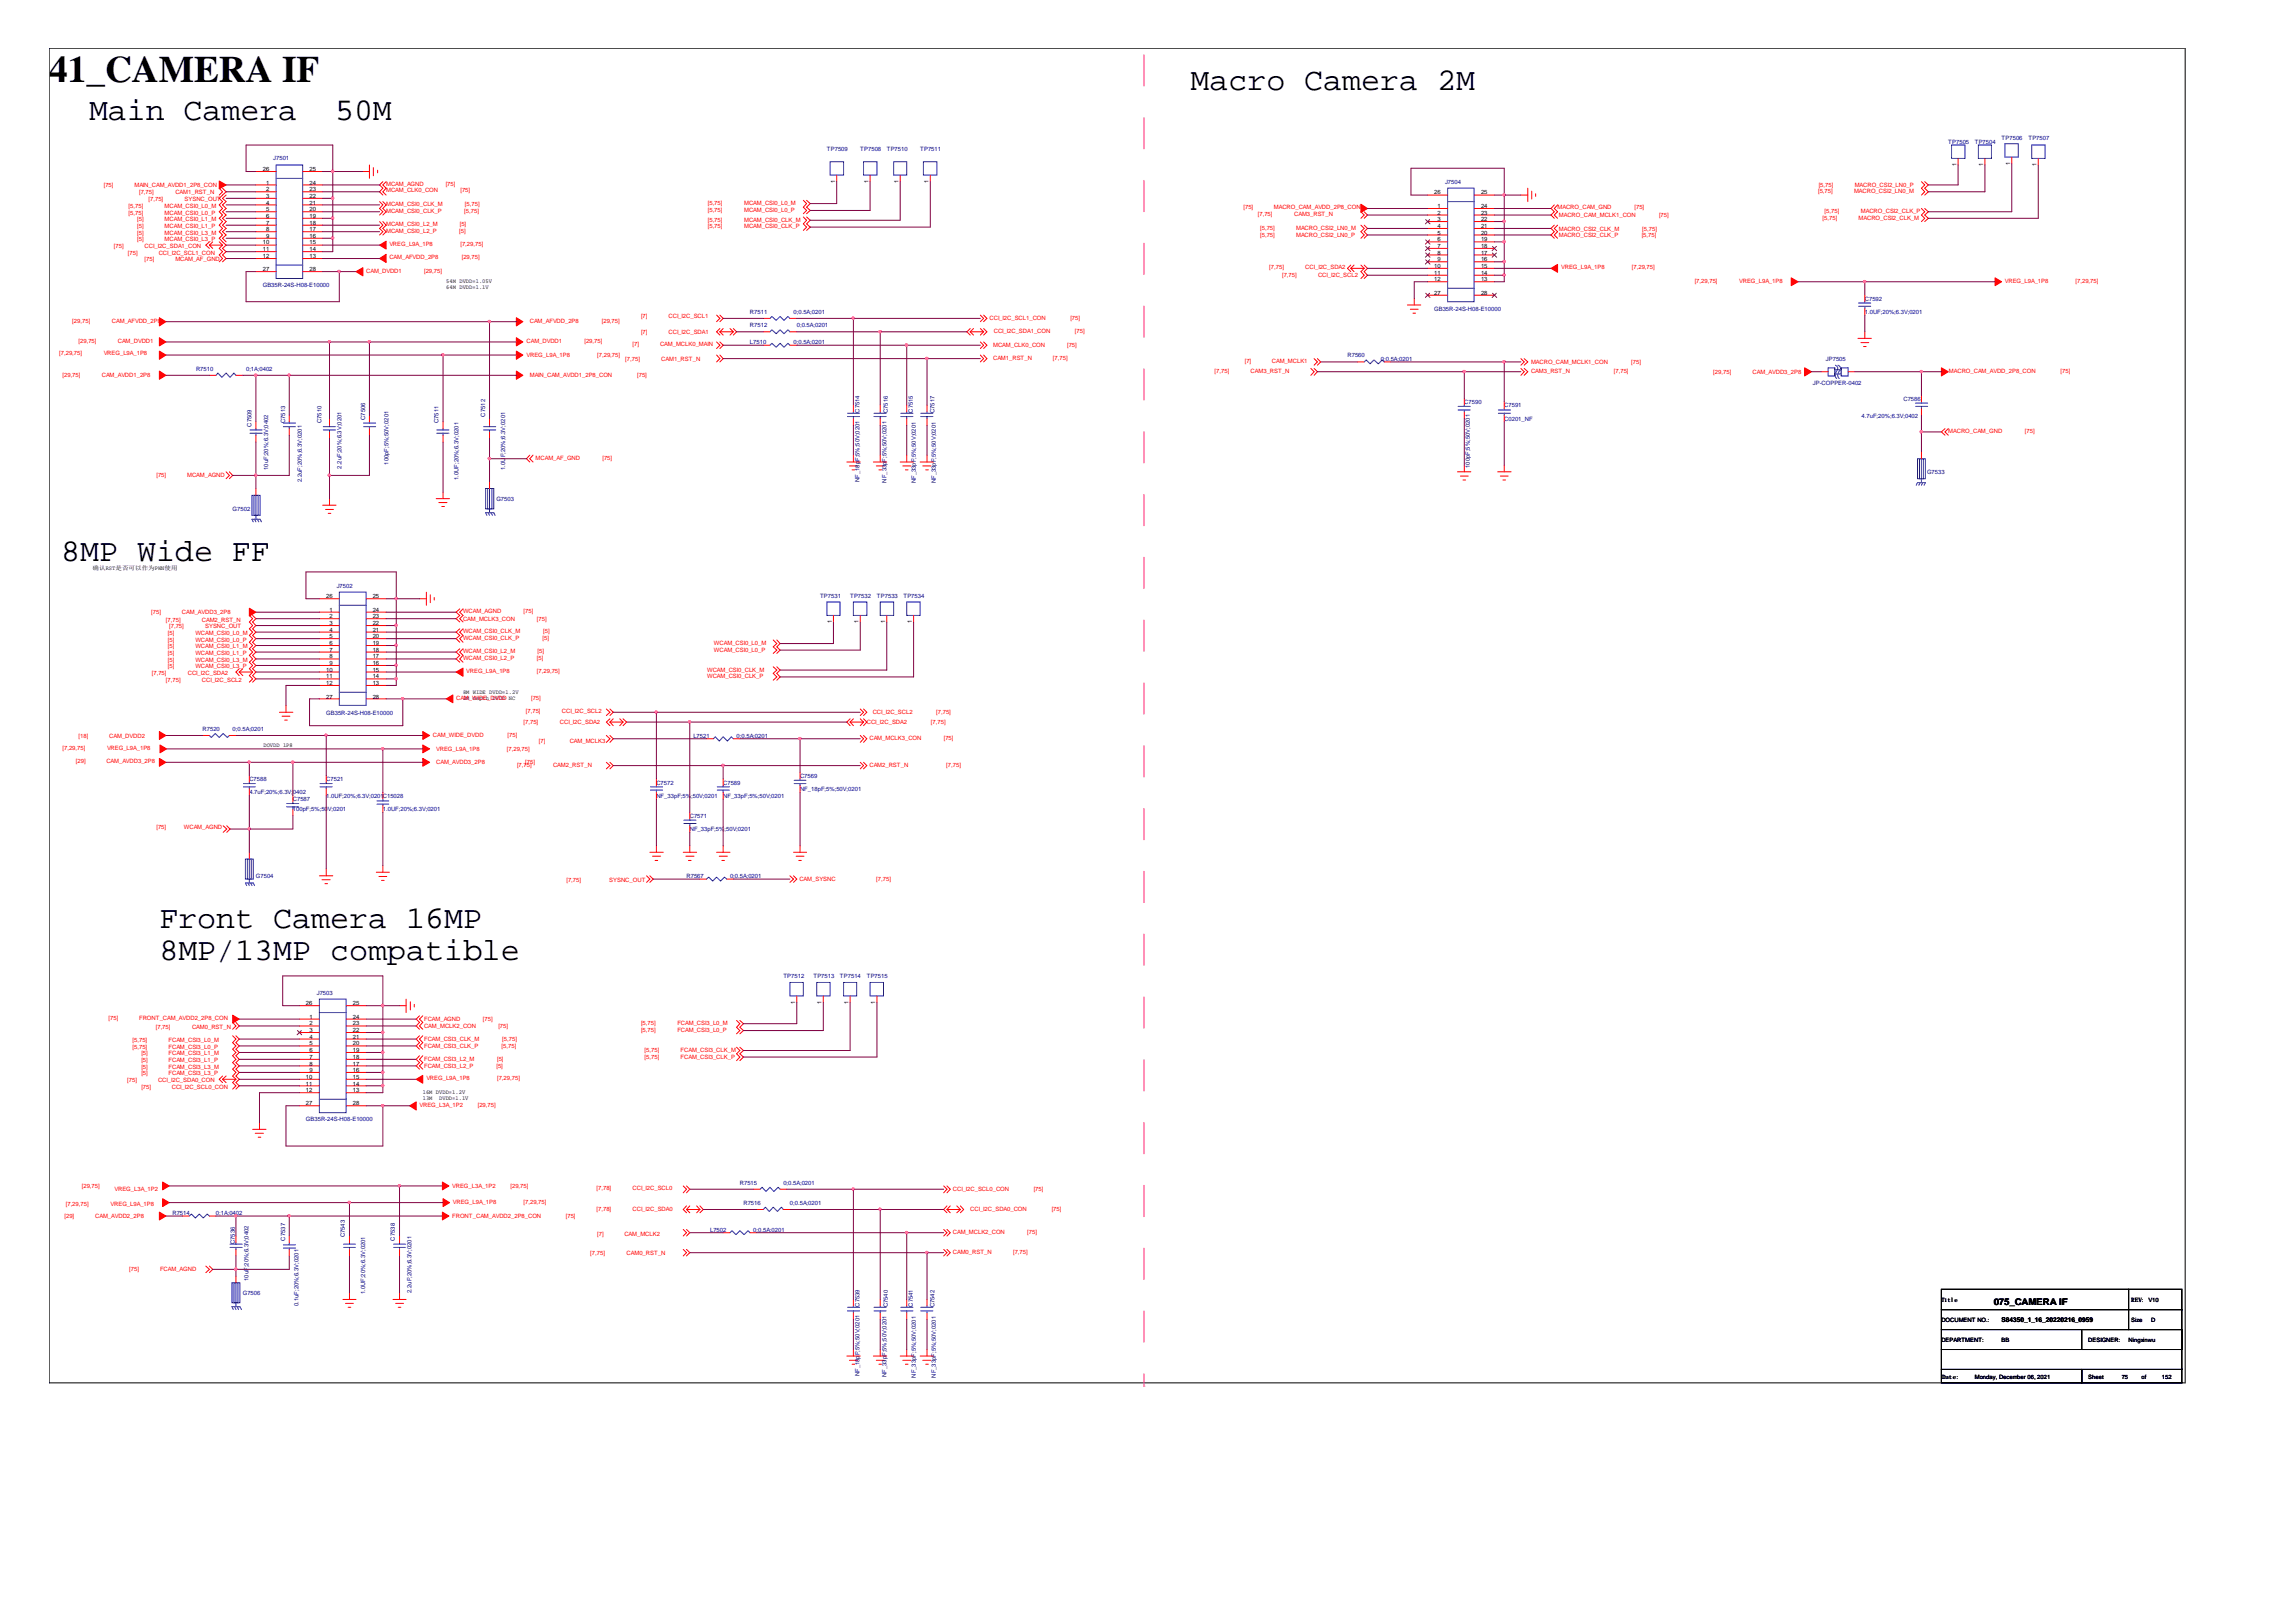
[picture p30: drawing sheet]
<svg xmlns="http://www.w3.org/2000/svg" width="297mm" height="210mm" viewBox="0 0 297 210" stroke-linecap="round" stroke-linejoin="round" font-family="sans-serif">
<defs><g id="words">
<text font-size="4.8" x="6.3" y="10.6">41_CAMERA IF</text>
<g font-size="4.1">
<text x="154" y="11.7">Macro Camera 2M</text>
<text x="11.5" y="15.6">Main Camera</text>
<text x="43.4" y="15.6">50M</text>
<text x="7.9" y="72.6">8MP Wide FF</text>
<text x="20.6" y="120.1">Front Camera 16MP</text>
<text x="20.6" y="124.2">8MP/13MP compatible</text>
</g>
<text font-size="1.2" x="257.9" y="168.8">075_CAMERA IF</text>
<g font-size=".8">
<text x="34" y="22.2">26</text>
<text x="34.4" y="23.9">1</text>
<text x="40" y="23.9">24</text>
<text x="40" y="22.2">25</text>
<text x="108" y="23.7" transform="rotate(-90 108 23.7)">1</text>
<text x="112.4" y="23.7" transform="rotate(-90 112.4 23.7)">1</text>
<text x="116.2" y="23.7" transform="rotate(-90 116.2 23.7)">1</text>
<text x="120.1" y="23.7" transform="rotate(-90 120.1 23.7)">1</text>
<text x="253.1" y="21.5" transform="rotate(-90 253.1 21.5)">1</text>
<text x="256.6" y="21.5" transform="rotate(-90 256.6 21.5)">1</text>
<text x="260.1" y="21.4" transform="rotate(-90 260.1 21.4)">1</text>
<text x="263.5" y="21.5" transform="rotate(-90 263.5 21.5)">1</text>
<text x="34.4" y="24.7">2</text>
<text x="34.4" y="25.6">3</text>
<text x="34.4" y="26.5">4</text>
<text x="34.4" y="27.3">5</text>
<text x="34.4" y="28.2">6</text>
<text x="34.4" y="29.1">7</text>
<text x="34.4" y="29.9">8</text>
<text x="40" y="29.9">17</text>
<text x="40" y="29.1">18</text>
<text x="40" y="28.2">19</text>
<text x="40" y="27.3">20</text>
<text x="40" y="26.5">21</text>
<text x="40" y="25.6">22</text>
<text x="40" y="24.7">23</text>
<text x="185.5" y="25.2">26</text>
<text x="186" y="26.9">1</text>
<text x="186" y="27.8">2</text>
<text x="186" y="28.6">3</text>
<text x="186" y="29.5">4</text>
<text x="191.6" y="29.5">21</text>
<text x="191.6" y="28.6">22</text>
<text x="191.6" y="27.8">23</text>
<text x="191.6" y="26.9">24</text>
<text x="191.6" y="25.2">25</text>
<text x="34" y="31.6">10</text>
<text x="34" y="32.5">11</text>
<text x="34" y="33.4">12</text>
<text x="34" y="35.1">27</text>
<text x="34.4" y="30.8">9</text>
<text x="40" y="33.4">13</text>
<text x="40" y="32.5">14</text>
<text x="40" y="31.6">15</text>
<text x="40" y="30.8">16</text>
<text x="40" y="35.1">28</text>
<text x="185.5" y="34.7">10</text>
<text x="185.5" y="35.5">11</text>
<text x="186" y="30.4">5</text>
<text x="186" y="31.2">6</text>
<text x="186" y="32.1">7</text>
<text x="186" y="32.9">8</text>
<text x="186" y="33.8">9</text>
<text x="191.6" y="35.5">14</text>
<text x="191.6" y="34.7">15</text>
<text x="191.6" y="33.8">16</text>
<text x="191.6" y="32.9">17</text>
<text x="191.6" y="32.1">18</text>
<text x="191.6" y="31.2">19</text>
<text x="191.6" y="30.4">20</text>
<text x="57.7" y="36.7">54M DVDD=1.05V</text>
<text x="57.7" y="37.4">64M DVDD=1.1V</text>
<text x="185.5" y="36.4">12</text>
<text x="185.5" y="38.1">27</text>
<text x="191.6" y="36.4">13</text>
<text x="191.6" y="38.1">28</text>
<text x="12" y="73.8">确认RST是否可以作为PWN使用</text>
<text x="42.2" y="77.4">26</text>
<text x="48.2" y="77.4">25</text>
<text x="42.6" y="79.1">1</text>
<text x="42.6" y="80">2</text>
<text x="42.6" y="80.9">3</text>
<text x="42.6" y="81.8">4</text>
<text x="42.6" y="82.6">5</text>
<text x="42.6" y="83.5">6</text>
<text x="48.2" y="83.5">19</text>
<text x="48.2" y="82.6">20</text>
<text x="48.2" y="81.8">21</text>
<text x="48.2" y="80.9">22</text>
<text x="48.2" y="80">23</text>
<text x="48.2" y="79.1">24</text>
<text x="107.6" y="80.7" transform="rotate(-90 107.6 80.7)">1</text>
<text x="111.1" y="80.7" transform="rotate(-90 111.1 80.7)">1</text>
<text x="114.5" y="80.7" transform="rotate(-90 114.5 80.7)">1</text>
<text x="118" y="80.7" transform="rotate(-90 118 80.7)">1</text>
<text x="42.2" y="86.9">10</text>
<text x="42.2" y="87.8">11</text>
<text x="42.2" y="88.7">12</text>
<text x="42.6" y="84.3">7</text>
<text x="42.6" y="85.2">8</text>
<text x="42.6" y="86.1">9</text>
<text x="48.2" y="88.7">13</text>
<text x="48.2" y="87.8">14</text>
<text x="48.2" y="86.9">15</text>
<text x="48.2" y="86.1">16</text>
<text x="48.2" y="85.2">17</text>
<text x="48.2" y="84.3">18</text>
<text x="59.9" y="89.8">8M WIDE DVDD=1.2V</text>
<text x="42.2" y="90.4">27</text>
<text x="48.2" y="90.4">28</text>
<text x="34.1" y="96.7">DOVDD 1P8</text>
<text x="39.6" y="130.1">26</text>
<text x="40" y="131.8">1</text>
<text x="45.6" y="131.8">24</text>
<text x="45.6" y="130.1">25</text>
<text x="102.9" y="129.9" transform="rotate(-90 102.9 129.9)">1</text>
<text x="106.3" y="129.9" transform="rotate(-90 106.3 129.9)">1</text>
<text x="109.8" y="129.9" transform="rotate(-90 109.8 129.9)">1</text>
<text x="113.2" y="129.9" transform="rotate(-90 113.2 129.9)">1</text>
<text x="40" y="132.7">2</text>
<text x="40" y="133.6">3</text>
<text x="40" y="134.4">4</text>
<text x="40" y="135.3">5</text>
<text x="40" y="136.2">6</text>
<text x="40" y="137">7</text>
<text x="40" y="137.9">8</text>
<text x="45.6" y="137.9">17</text>
<text x="45.6" y="137">18</text>
<text x="45.6" y="136.2">19</text>
<text x="45.6" y="135.3">20</text>
<text x="45.6" y="134.4">21</text>
<text x="45.6" y="133.6">22</text>
<text x="45.6" y="132.7">23</text>
<text x="39.6" y="139.6">10</text>
<text x="39.6" y="140.5">11</text>
<text x="39.6" y="141.3">12</text>
<text x="39.6" y="143.1">27</text>
<text x="40" y="138.7">9</text>
<text x="45.6" y="141.3">13</text>
<text x="45.6" y="140.5">14</text>
<text x="45.6" y="139.6">15</text>
<text x="45.6" y="138.7">16</text>
<text x="45.6" y="143.1">28</text>
<text x="54.7" y="141.6">16M DVDD=1.2V</text>
<text x="54.7" y="142.3">13M</text>
<text x="56.8" y="142.3">DVDD=1.1V</text>
<text x="251.2" y="168.5">Title</text>
<text x="251.2" y="171">DOCUMENT NO.:</text>
<text x="251.2" y="173.6">DEPARTMENT:</text>
<text x="259" y="173.6">BB</text>
<text x="259" y="171.1">S84350_1_16_20220216_0959</text>
<text x="270.2" y="173.6">DESIGNER:</text>
<text x="275.4" y="173.6">Ningxinwu</text>
<text x="275.7" y="171">Size</text>
<text x="275.7" y="168.5">REV: V10</text>
<text x="278.3" y="171">D</text>
<text x="251.2" y="178.4">Date:</text>
<text x="255.5" y="178.4">Monday, December 06, 2021</text>
<text x="270.2" y="178.4">Sheet</text>
<text x="274.5" y="178.4">75</text>
<text x="277.1" y="178.4">of</text>
<text x="279.7" y="178.4">152</text>
</g>
<g font-size=".8" fill="#000080">
<text x="35.3" y="20.8">J7501</text>
<text x="107" y="19.5">TP7509</text>
<text x="111.3" y="19.5">TP7508</text>
<text x="114.7" y="19.5">TP7510</text>
<text x="119" y="19.5">TP7511</text>
<text x="186.9" y="23.8">J7504</text>
<text x="252.1" y="18.6">TP7505</text>
<text x="255.5" y="18.6">TP7504</text>
<text x="259" y="18.2">TP7506</text>
<text x="262.4" y="18.2">TP7507</text>
<text x="34" y="37.2">GB35R-24S-H08-E10000</text>
<text x="97" y="40.7">R7511</text>
<text x="102.7" y="40.7">0;0.5A;0201</text>
<text x="185.5" y="40.2">GB35R-24S-H08-E10000</text>
<text x="241.3" y="38.9">C7592</text>
<text x="241.3" y="40.7">1.0UF;20%;6.3V;0201</text>
<text x="25.4" y="48">R7510</text>
<text x="31.8" y="48">0;1A;0402</text>
<text x="97" y="44.5">L7510</text>
<text x="97" y="42.3">R7512</text>
<text x="102.7" y="44.5">0;0.5A;0201</text>
<text x="103.1" y="42.3">0;0.5A;0201</text>
<text x="174.3" y="46.2">R7560</text>
<text x="178.6" y="46.7">0;0.5A;0201</text>
<text x="236.2" y="46.7">JP7505</text>
<text x="62.8" y="53.9" transform="rotate(-90 62.8 53.9)">C7512</text>
<text x="111.2" y="53.4" transform="rotate(-90 111.2 53.4)">C7514</text>
<text x="114.9" y="53.5" transform="rotate(-90 114.9 53.5)">C7516</text>
<text x="118.1" y="53.4" transform="rotate(-90 118.1 53.4)">C7515</text>
<text x="120.9" y="53.5" transform="rotate(-90 120.9 53.5)">C7517</text>
<text x="189.4" y="52.3">C7590</text>
<text x="194.6" y="52.7">C7591</text>
<text x="234.5" y="49.9">JP-COPPER-0402</text>
<text x="246.3" y="51.9">C7586</text>
<text x="32.6" y="55.2" transform="rotate(-90 32.6 55.2)">C7509</text>
<text x="36.9" y="54.8" transform="rotate(-90 36.9 54.8)">C7513</text>
<text x="41.6" y="54.8" transform="rotate(-90 41.6 54.8)">C7510</text>
<text x="47.2" y="54.3" transform="rotate(-90 47.2 54.3)">C7506</text>
<text x="56.7" y="54.8" transform="rotate(-90 56.7 54.8)">C7511</text>
<text x="194.6" y="54.5">C0201_NF</text>
<text x="240.8" y="54">4.7uF;20%;6.3V;0402</text>
<text x="34.7" y="60.8" transform="rotate(-90 34.7 60.8)">10uF;20%;6.3V;0402</text>
<text x="39" y="62.4" transform="rotate(-90 39 62.4)">2.2uF;20%;6.3V;0201</text>
<text x="44.2" y="60.6" transform="rotate(-90 44.2 60.6)">2.2uF;20%;6.3V;0201</text>
<text x="50.2" y="60.1" transform="rotate(-90 50.2 60.1)">100pF;5%;50V;0201</text>
<text x="59.3" y="62.1" transform="rotate(-90 59.3 62.1)">1.0UF;20%;6.3V;0201</text>
<text x="64.2" y="64.8">G7503</text>
<text x="65.4" y="60.8" transform="rotate(-90 65.4 60.8)">1.0UF;20%;6.3V;0201</text>
<text x="111.2" y="62.4" transform="rotate(-90 111.2 62.4)">NF_18pF;5%;50V;0201</text>
<text x="114.7" y="62.5" transform="rotate(-90 114.7 62.5)">NF_33pF;5%;50V;0201</text>
<text x="118.5" y="62.5" transform="rotate(-90 118.5 62.5)">NF_33pF;5%;50V;0201</text>
<text x="121.1" y="62.5" transform="rotate(-90 121.1 62.5)">NF_33pF;5%;50V;0201</text>
<text x="190.2" y="60.6" transform="rotate(-90 190.2 60.6)">100pF;5%;50V;0201</text>
<text x="249.3" y="61.4">G7533</text>
<text x="30.1" y="66.1">G7502</text>
<text x="43.6" y="76">J7502</text>
<text x="106.1" y="77.4">TP7531</text>
<text x="110" y="77.4">TP7532</text>
<text x="113.5" y="77.4">TP7533</text>
<text x="116.9" y="77.4">TP7534</text>
<text x="26.2" y="94.6">R7520</text>
<text x="30.1" y="94.6">0;0.5A;0201</text>
<text x="42.2" y="92.5">GB35R-24S-H08-E10000</text>
<text x="89.7" y="95.5">L7521</text>
<text x="95.3" y="95.5">0;0.5A;0201</text>
<text x="32.3" y="101.1">C7588</text>
<text x="42.2" y="101.1">C7521</text>
<text x="84.9" y="101.5">C7572</text>
<text x="93.6" y="101.5">C7589</text>
<text x="103.5" y="100.6">C7569</text>
<text x="32.3" y="102.8">4.7uF;20%;6.3V;0402</text>
<text x="37.9" y="103.7">C7587</text>
<text x="37.9" y="105">100pF;5%;50</text>
<text x="42.2" y="103.3">1.0UF;20%;6.3V;0201C15028</text>
<text x="42.4" y="105">V;0201</text>
<text x="49.5" y="105">1.0UF;20%;6.3V;0201</text>
<text x="84.9" y="103.3">NF_33pF;5%;50V;0201</text>
<text x="89.2" y="105.8">C7571</text>
<text x="89.2" y="107.6">NF_33pF;5%;50V;0201</text>
<text x="93.6" y="103.3">NF_33pF;5%;50V;0201</text>
<text x="103.5" y="102.4">NF_18pF;5%;50V;0201</text>
<text x="33.1" y="113.6">G7504</text>
<text x="88.8" y="113.6">R7567</text>
<text x="94.4" y="113.6">0;0.5A;0201</text>
<text x="41" y="128.7">J7503</text>
<text x="101.3" y="126.5">TP7512</text>
<text x="105.2" y="126.5">TP7513</text>
<text x="108.7" y="126.5">TP7514</text>
<text x="112.1" y="126.5">TP7515</text>
<text x="39.6" y="145.1">GB35R-24S-H08-E10000</text>
<text x="95.7" y="153.3">R7515</text>
<text x="96.2" y="155.9">R7516</text>
<text x="101.3" y="153.3">0;0.5A;0201</text>
<text x="102.2" y="155.9">0;0.5A;0201</text>
<text x="22.3" y="157.2">R7514</text>
<text x="27.9" y="157.2">0;1A;0402</text>
<text x="30.4" y="161" transform="rotate(-90 30.4 161)">C7536</text>
<text x="36.9" y="160.5" transform="rotate(-90 36.9 160.5)">C7537</text>
<text x="44.6" y="160.1" transform="rotate(-90 44.6 160.1)">C7543</text>
<text x="51.1" y="160.5" transform="rotate(-90 51.1 160.5)">C7538</text>
<text x="91.9" y="159.4">L7502</text>
<text x="97.5" y="159.4">0;0.5A;0201</text>
<text x="31.4" y="167.6">G7506</text>
<text x="32.1" y="165.7" transform="rotate(-90 32.1 165.7)">10uF;20%;6.3V;0402</text>
<text x="47.2" y="167.5" transform="rotate(-90 47.2 167.5)">1.0UF;20%;6.3V;0201</text>
<text x="53.3" y="167.3" transform="rotate(-90 53.3 167.3)">2.2uF;20%;6.3V;0201</text>
<text x="38.6" y="169" transform="rotate(-90 38.6 169)">0.1uF;20%;6.3V;0201</text>
<text x="111.2" y="169.1" transform="rotate(-90 111.2 169.1)">C7539</text>
<text x="114.9" y="169.2" transform="rotate(-90 114.9 169.2)">C7540</text>
<text x="118.1" y="169.1" transform="rotate(-90 118.1 169.1)">C7541</text>
<text x="120.9" y="169.2" transform="rotate(-90 120.9 169.2)">C7542</text>
<text x="111.2" y="178.1" transform="rotate(-90 111.2 178.1)">NF_18pF;5%;50V;0201</text>
<text x="114.7" y="178.2" transform="rotate(-90 114.7 178.2)">NF_33pF;5%;50V;0201</text>
<text x="118.5" y="178.3" transform="rotate(-90 118.5 178.3)">NF_33pF;5%;50V;0201</text>
<text x="121.1" y="178.3" transform="rotate(-90 121.1 178.3)">NF_33pF;5%;50V;0201</text>
</g>
<g font-size=".8" fill="#f00">
<text x="13.4" y="24.1">[75]</text>
<text x="16.6" y="26.9">[5,75]</text>
<text x="16.6" y="27.8">[5,75]</text>
<text x="17.4" y="24.1">MAIN_CAM_AVDD1_2P8_CON</text>
<text x="17.7" y="28.6">[5]</text>
<text x="17.7" y="29.5">[5]</text>
<text x="18" y="25.2">[7,75]</text>
<text x="19.2" y="26">[7,75]</text>
<text x="21.3" y="26.9">MCAM_CSI0_L0_M</text>
<text x="21.3" y="27.8">MCAM_CSI0_L0_P</text>
<text x="21.3" y="28.6">MCAM_CSI0_L1_M</text>
<text x="21.3" y="29.5">MCAM_CSI0_L1_P</text>
<text x="22.7" y="25.2">CAM1_RST_N</text>
<text x="23.9" y="26">SYSNC_OUT</text>
<text x="50" y="24.1">MCAM_AGND</text>
<text x="50" y="24.9">MCAM_CLK0_CON</text>
<text x="50" y="26.6">MCAM_CSI0_CLK_M</text>
<text x="50" y="27.5">MCAM_CSI0_CLK_P</text>
<text x="50" y="29.2">MCAM_CSI0_L2_M</text>
<text x="57.7" y="24.1">[75]</text>
<text x="59.5" y="29.2">[5]</text>
<text x="59.6" y="24.9">[75]</text>
<text x="60.1" y="27.5">[5,75]</text>
<text x="60.2" y="26.6">[5,75]</text>
<text x="91.6" y="26.6">[5,75]</text>
<text x="91.6" y="27.4">[5,75]</text>
<text x="91.6" y="28.7">[5,75]</text>
<text x="91.6" y="29.6">[5,75]</text>
<text x="96.3" y="26.6">MCAM_CSI0_L0_M</text>
<text x="96.3" y="27.4">MCAM_CSI0_L0_P</text>
<text x="96.3" y="28.7">MCAM_CSI0_CLK_M</text>
<text x="96.3" y="29.6">MCAM_CSI0_CLK_P</text>
<text x="160.9" y="27.1">[75]</text>
<text x="162.7" y="28">[7,75]</text>
<text x="163" y="29.8">[5,75]</text>
<text x="164.8" y="27.1">MACRO_CAM_AVDD_2P8_CON</text>
<text x="167.4" y="28">CAM3_RST_N</text>
<text x="167.7" y="29.8">MACRO_CSI2_LN0_M</text>
<text x="201.5" y="27.1">MACRO_CAM_GND</text>
<text x="201.7" y="28.1">MACRO_CAM_MCLK1_CON</text>
<text x="201.7" y="29.9">MACRO_CSI2_CLK_M</text>
<text x="211.5" y="27.1">[75]</text>
<text x="212.5" y="29.9">[5,75]</text>
<text x="214.6" y="28.1">[75]</text>
<text x="235.2" y="25">[5,75]</text>
<text x="235.3" y="24.1">[5,75]</text>
<text x="235.8" y="28.5">[5,75]</text>
<text x="236.1" y="27.6">[5,75]</text>
<text x="239.9" y="25">MACRO_CSI2_LN0_M</text>
<text x="239.9" y="24.1">MACRO_CSI2_LN0_P</text>
<text x="240.5" y="28.5">MACRO_CSI2_CLK_M</text>
<text x="240.7" y="27.6">MACRO_CSI2_CLK_P</text>
<text x="14.7" y="32.1">[75]</text>
<text x="16.6" y="32.9">[75]</text>
<text x="17.7" y="30.4">[5]</text>
<text x="17.7" y="31.2">[5]</text>
<text x="18.7" y="32.1">CCI_I2C_SDA1_CON</text>
<text x="18.7" y="33.8">[75]</text>
<text x="20.5" y="32.9">CCI_I2C_SCL1_CON</text>
<text x="21.3" y="30.4">MCAM_CSI0_L3_M</text>
<text x="21.3" y="31.2">MCAM_CSI0_L3_P</text>
<text x="22.7" y="33.8">MCAM_AF_GND</text>
<text x="47.4" y="35.3">CAM_DVDD1</text>
<text x="50" y="30.1">MCAM_CSI0_L2_P</text>
<text x="50.4" y="31.8">VREG_L9A_1P8</text>
<text x="50.4" y="33.5">CAM_AFVDD_2P8</text>
<text x="54.9" y="35.3">[29,75]</text>
<text x="59.4" y="30.1">[5]</text>
<text x="59.6" y="31.8">[7,29,75]</text>
<text x="59.7" y="33.5">[29,75]</text>
<text x="163" y="30.6">[5,75]</text>
<text x="164.2" y="34.9">[7,75]</text>
<text x="165.9" y="35.8">[7,75]</text>
<text x="167.7" y="30.6">MACRO_CSI2_LN0_P</text>
<text x="168.9" y="34.9">CCI_I2C_SDA2</text>
<text x="170.5" y="35.8">CCI_I2C_SCL2</text>
<text x="201.7" y="30.7">MACRO_CSI2_CLK_P</text>
<text x="202" y="34.9">VREG_L9A_1P8</text>
<text x="211.1" y="34.9">[7,29,75]</text>
<text x="212.4" y="30.7">[5,75]</text>
<text x="9.4" y="41.8">[29,75]</text>
<text x="14.5" y="41.8">CAM_AFVDD_2P8</text>
<text x="68.5" y="41.8">CAM_AFVDD_2P8</text>
<text x="77.9" y="41.8">[29,75]</text>
<text x="82.9" y="41.2">[7]</text>
<text x="86.5" y="41.2">CCI_I2C_SCL1</text>
<text x="128" y="41.4">CCI_I2C_SCL1_CON</text>
<text x="138.5" y="41.4">[75]</text>
<text x="219.2" y="36.6">[7,29,75]</text>
<text x="225" y="36.6">VREG_L9A_1P8</text>
<text x="259.4" y="36.7">VREG_L9A_1P8</text>
<text x="268.5" y="36.7">[7,29,75]</text>
<text x="7.7" y="46">[7,29,75]</text>
<text x="10.2" y="44.4">[29,75]</text>
<text x="13.4" y="46">VREG_L9A_1P8</text>
<text x="15.2" y="44.4">CAM_DVDD1</text>
<text x="68.1" y="44.4">CAM_DVDD1</text>
<text x="68.1" y="46.2">VREG_L9A_1P8</text>
<text x="75.6" y="44.4">[29,75]</text>
<text x="77.3" y="46.2">[7,29,75]</text>
<text x="80.9" y="46.7">[7,75]</text>
<text x="81.8" y="44.8">[7]</text>
<text x="82.9" y="43.2">[7]</text>
<text x="85.4" y="44.8">CAM_MCLK0_MAIN</text>
<text x="85.6" y="46.7">CAM1_RST_N</text>
<text x="86.5" y="43.2">CCI_I2C_SDA1</text>
<text x="128.5" y="44.9">MCAM_CLK0_CON</text>
<text x="128.5" y="46.6">CAM1_RST_N</text>
<text x="128.6" y="43.2">CCI_I2C_SDA1_CON</text>
<text x="136.2" y="46.6">[7,75]</text>
<text x="138" y="44.9">[75]</text>
<text x="139.1" y="43.2">[75]</text>
<text x="161" y="47">[7]</text>
<text x="164.5" y="47">CAM_MCLK1</text>
<text x="198.1" y="47">MACRO_CAM_MCLK1_CON</text>
<text x="211" y="47">[75]</text>
<text x="8.1" y="48.8">[29,75]</text>
<text x="13.2" y="48.8">CAM_AVDD1_2P8</text>
<text x="68.5" y="48.7">MAIN_CAM_AVDD1_2P8_CON</text>
<text x="82.4" y="48.7">[75]</text>
<text x="157.1" y="48.2">[7,75]</text>
<text x="161.8" y="48.2">CAM3_RST_N</text>
<text x="198.1" y="48.3">CAM3_RST_N</text>
<text x="208.8" y="48.3">[7,75]</text>
<text x="221.7" y="48.4">[29,75]</text>
<text x="226.7" y="48.4">CAM_AVDD3_2P8</text>
<text x="252.1" y="48.2">MACRO_CAM_AVDD_2P8_CON</text>
<text x="266.6" y="48.2">[75]</text>
<text x="69.3" y="59.5">MCAM_AF_GND</text>
<text x="77.9" y="59.5">[75]</text>
<text x="252.1" y="56">MACRO_CAM_GND</text>
<text x="262" y="56">[75]</text>
<text x="20.2" y="61.8">[75]</text>
<text x="24.2" y="61.8">MCAM_AGND</text>
<text x="19.6" y="79.5">[75]</text>
<text x="21.5" y="80.4">[7,75]</text>
<text x="21.7" y="82.2">[5]</text>
<text x="21.7" y="83">[5]</text>
<text x="21.7" y="83.9">[5]</text>
<text x="21.9" y="81.3">[7,75]</text>
<text x="23.5" y="79.5">CAM_AVDD3_2P8</text>
<text x="25.3" y="82.2">WCAM_CSI0_L0_M</text>
<text x="25.3" y="83">WCAM_CSI0_L0_P</text>
<text x="25.3" y="83.9">WCAM_CSI0_L1_M</text>
<text x="26.1" y="80.4">CAM2_RST_N</text>
<text x="26.5" y="81.3">SYSNC_OUT</text>
<text x="59.9" y="79.3">WCAM_AGND</text>
<text x="59.9" y="80.4">CAM_MCLK3_CON</text>
<text x="59.9" y="81.9">WCAM_CSI0_CLK_M</text>
<text x="59.9" y="82.8">WCAM_CSI0_CLK_P</text>
<text x="67.7" y="79.3">[75]</text>
<text x="69.5" y="80.4">[75]</text>
<text x="70.2" y="82.8">[5]</text>
<text x="70.3" y="81.9">[5]</text>
<text x="92.4" y="83.5">WCAM_CSI0_L0_M</text>
<text x="19.6" y="87.3">[7,75]</text>
<text x="21.5" y="88.2">[7,75]</text>
<text x="21.7" y="84.8">[5]</text>
<text x="21.7" y="85.6">[5]</text>
<text x="21.7" y="86.5">[5]</text>
<text x="24.3" y="87.3">CCI_I2C_SDA2</text>
<text x="25.3" y="84.8">WCAM_CSI0_L1_P</text>
<text x="25.3" y="85.6">WCAM_CSI0_L3_M</text>
<text x="25.3" y="86.5">WCAM_CSI0_L3_P</text>
<text x="26.1" y="88.2">CCI_I2C_SCL2</text>
<text x="59.9" y="84.5">WCAM_CSI0_L2_M</text>
<text x="59.9" y="85.4">WCAM_CSI0_L2_P</text>
<text x="60.3" y="87.1">VREG_L9A_1P8</text>
<text x="69.5" y="85.4">[5]</text>
<text x="69.5" y="87.1">[7,29,75]</text>
<text x="69.6" y="84.5">[5]</text>
<text x="91.5" y="86.9">WCAM_CSI0_CLK_M</text>
<text x="91.5" y="87.8">WCAM_CSI0_CLK_P</text>
<text x="92.4" y="84.3">WCAM_CSI0_L0_P</text>
<text x="10.2" y="95.5">[18]</text>
<text x="14.1" y="95.5">CAM_DVDD2</text>
<text x="56" y="95.4">CAM_WIDE_DVDD</text>
<text x="59" y="90.6">CA2M depth DVDD NC</text>
<text x="60" y="90.6">M_WIDE_DVDD</text>
<text x="65.7" y="95.4">[75]</text>
<text x="67.7" y="93.7">[7,75]</text>
<text x="68" y="92.3">[7,75]</text>
<text x="68.7" y="90.6">[75]</text>
<text x="72.4" y="93.7">CCI_I2C_SDA2</text>
<text x="72.7" y="92.3">CCI_I2C_SCL2</text>
<text x="112.1" y="93.7">CCI_I2C_SDA2</text>
<text x="112.5" y="95.8">CAM_MCLK3_CON</text>
<text x="112.9" y="92.4">CCI_I2C_SCL2</text>
<text x="120.4" y="93.7">[7,75]</text>
<text x="121.1" y="92.4">[7,75]</text>
<text x="122.1" y="95.8">[75]</text>
<text x="8.1" y="97">[7,29,75]</text>
<text x="9.8" y="98.8">[29]</text>
<text x="13.8" y="98.8">CAM_AVDD3_2P8</text>
<text x="13.8" y="97">VREG_L9A_1P8</text>
<text x="56.4" y="97.1">VREG_L9A_1P8</text>
<text x="56.4" y="98.9">CAM_AVDD3_2P8</text>
<text x="65.6" y="97.1">[7,29,75]</text>
<text x="66.9" y="99.2">[7,75]</text>
<text x="67.9" y="98.9">[75]</text>
<text x="69.7" y="96.2">[7]</text>
<text x="71.5" y="99.2">CAM2_RST_N</text>
<text x="73.7" y="96.2">CAM_MCLK3</text>
<text x="112.5" y="99.3">CAM2_RST_N</text>
<text x="122.4" y="99.3">[7,75]</text>
<text x="20.2" y="107.3">[75]</text>
<text x="23.8" y="107.3">WCAM_AGND</text>
<text x="103.4" y="114">CAM_SYSNC</text>
<text x="113.4" y="114">[7,75]</text>
<text x="73.3" y="114.1">[7,75]</text>
<text x="78.8" y="114.1">SYSNC_OUT</text>
<text x="14.1" y="132">[75]</text>
<text x="17.1" y="134.8">[5,75]</text>
<text x="17.1" y="135.7">[5,75]</text>
<text x="18" y="132">FRONT_CAM_AVDD2_2P8_CON</text>
<text x="18.3" y="136.6">[5]</text>
<text x="18.3" y="137.4">[5]</text>
<text x="20.2" y="133.1">[7,75]</text>
<text x="21.8" y="134.8">FCAM_CSI3_L0_M</text>
<text x="21.8" y="135.7">FCAM_CSI3_L0_P</text>
<text x="21.8" y="136.6">FCAM_CSI3_L1_M</text>
<text x="21.8" y="137.4">FCAM_CSI3_L1_P</text>
<text x="24.8" y="133.1">CAM0_RST_N</text>
<text x="54.9" y="132.2">FCAM_AGND</text>
<text x="54.9" y="133">CAM_MCLK2_CON</text>
<text x="54.9" y="134.8">FCAM_CSI3_CLK_M</text>
<text x="54.9" y="135.7">FCAM_CSI3_CLK_P</text>
<text x="54.9" y="137.3">FCAM_CSI3_L2_M</text>
<text x="62.5" y="132.2">[75]</text>
<text x="64.3" y="137.3">[5]</text>
<text x="64.5" y="133">[75]</text>
<text x="64.9" y="135.7">[5,75]</text>
<text x="65" y="134.8">[5,75]</text>
<text x="82.9" y="132.7">[5,75]</text>
<text x="82.9" y="133.6">[5,75]</text>
<text x="83.4" y="136.2">[5,75]</text>
<text x="83.4" y="137">[5,75]</text>
<text x="87.6" y="132.7">FCAM_CSI3_L0_M</text>
<text x="87.6" y="133.6">FCAM_CSI3_L0_P</text>
<text x="88.1" y="136.2">FCAM_CSI3_CLK_M</text>
<text x="88.1" y="137">FCAM_CSI3_CLK_P</text>
<text x="16.5" y="140.1">[75]</text>
<text x="18.3" y="138.3">[5]</text>
<text x="18.3" y="139.2">[5]</text>
<text x="18.3" y="140.9">[75]</text>
<text x="20.4" y="140.1">CCI_I2C_SDA0_CON</text>
<text x="21.8" y="138.3">FCAM_CSI3_L3_M</text>
<text x="21.8" y="139.2">FCAM_CSI3_L3_P</text>
<text x="22.2" y="140.9">CCI_I2C_SCL0_CON</text>
<text x="54.3" y="143.2">VREG_L3A_1P2</text>
<text x="54.9" y="138.2">FCAM_CSI3_L2_P</text>
<text x="55.2" y="139.8">VREG_L9A_1P8</text>
<text x="61.8" y="143.2">[29,75]</text>
<text x="64.2" y="138.2">[5]</text>
<text x="64.3" y="139.8">[7,29,75]</text>
<text x="10.6" y="153.7">[29,75]</text>
<text x="14.8" y="154.1">VREG_L3A_1P2</text>
<text x="58.5" y="153.7">VREG_L3A_1P2</text>
<text x="58.6" y="155.8">VREG_L9A_1P8</text>
<text x="66" y="153.7">[29,75]</text>
<text x="67.7" y="155.8">[7,29,75]</text>
<text x="77.2" y="154">[7,78]</text>
<text x="81.8" y="154">CCI_I2C_SCL0</text>
<text x="123.3" y="154.1">CCI_I2C_SCL0_CON</text>
<text x="133.7" y="154.1">[75]</text>
<text x="8.3" y="157.7">[29]</text>
<text x="8.5" y="156.1">[7,29,75]</text>
<text x="12.3" y="157.7">CAM_AVDD2_2P8</text>
<text x="14.3" y="156.1">VREG_L9A_1P8</text>
<text x="58.5" y="157.6">FRONT_CAM_AVDD2_2P8_CON</text>
<text x="73.2" y="157.6">[75]</text>
<text x="77.2" y="156.8">[7,78]</text>
<text x="77.3" y="160">[7]</text>
<text x="80.8" y="160">CAM_MCLK2</text>
<text x="81.8" y="156.8">CCI_I2C_SDA0</text>
<text x="123.3" y="159.7">CAM_MCLK2_CON</text>
<text x="125.5" y="156.8">CCI_I2C_SDA0_CON</text>
<text x="132.9" y="159.7">[75]</text>
<text x="136.1" y="156.8">[75]</text>
<text x="16.7" y="164.5">[75]</text>
<text x="20.7" y="164.5">FCAM_AGND</text>
<text x="76.4" y="162.4">[7,75]</text>
<text x="81.1" y="162.4">CAM0_RST_N</text>
<text x="123.3" y="162.2">CAM0_RST_N</text>
<text x="131.1" y="162.2">[7,75]</text>
</g>
</g></defs>
<path d="M6.3 6.2h276.4v172.8h-276.4zM251.2 166.8h24.2v2.7h-24.2zM251.2 169.5h24.2v2.6h-24.2zM251.2 177.2h18.1v1.8h-18.1zM251.2 174.6h31.1v2.6h-31.1zM251.2 172.1h31.1v2.5h-31.1zM269.3 177.2h13v1.8h-13zM269.3 172.1h13v2.5h-13zM275.4 166.8h6.9v2.7h-6.9zM275.4 169.5h6.9v2.6h-6.9z" fill="none" stroke="#000" stroke-width=".13"/>
<path d="M148 7.1v172.3M148 179.4h.1" fill="none" stroke="#f0f" stroke-width=".13" stroke-dasharray="4.1 4.1"/>
<g fill="none" stroke="#f00" stroke-width=".13">
<path d="M27.1 31.7l.4 .4M27.1 31.7h1.7M27.1 31.3l-.5 .4 .5 .4M27.5 31.3l-.4 .4M28.4 24.4l.4 .4-.4 .4M28.4 31.3l.4 .4M28.8 24.4l.5 .4-.9 .9 .4 .4-.4 .4 .4 .5-.4 .4 .4 .4-.4 .5 .4 .4-.4 .4 .4 .5-.4 .4 .4 .4-.4 .4 .9 .9-.5 .4 .5 .5-.5 .4 .5 .5-.5 .4M28.8 31.7l-.4 .4 .4 .5-.4 .4 .4 .5-.4 .4M29.3 25.2l-.5 .5 .5 .4-.5 .4 .5 .5-.5 .4 .5 .4-.5 .5 .5 .4-.5 .4 .5 .5-.5 .4 .5 .4-.5 .4 .5 .5M33.1 23.9h2.6M33.1 24.8h2.6M33.1 25.7h2.6"/>
<path d="M33.1 26.5h2.6M33.1 27.4h2.6M33.1 28.3h2.6M33.1 29.1h2.6M33.1 30h2.6M33.1 30.8h2.6M33.1 31.7h2.6M33.1 32.6h2.6M33.1 33.5h2.6M33.1 22.2h2.6M33.1 35.2h2.6M39.2 33.5h2.5"/>
<path d="M39.2 32.6h2.5M39.2 31.7h2.5M39.2 30.8h2.5M39.2 30h2.5M39.2 29.1h2.5M39.2 28.3h2.5M39.2 27.4h2.5M39.2 26.5h2.5M39.2 25.7h2.5M39.2 24.8h2.5M39.2 23.9h2.5M39.2 22.2h2.5"/>
<path d="M39.2 35.2h2.5M46.9 22.2h.9M47.8 21.4v1.7M48.3 21.7v1M48.9 22v.4M49.1 26.1l.4 .4-.4 .5 .4 .4-.4 .4M49.1 28.7l.4 .4-.4 .5 .4 .4-.4 .4M49.5 23.5l-.4 .4 .4 .5-.4 .4 .4 .4M49.5 26.1l.5 .4-.5 .5 .5 .4-.5 .4M49.5 28.7l.5 .4-.5 .5 .5 .4-.5 .4M50 23.5l-.5 .4 .5 .5-.5 .4 .5 .4M103.9 25.9l.5 .4-.5 .5 .5 .4-.5 .5"/>
<path d="M103.9 28.1l.5 .4-.5 .5 .5 .4-.5 .4M104.4 25.9l.4 .4-.4 .5 .4 .4-.4 .5M104.4 28.1l.4 .4-.4 .5 .4 .4-.4 .4M108.2 22.7v.8M112.6 22.7v.8M116.5 22.7v.8M120.4 22.7v.8M174.8 34.7l.4 .5M174.8 34.7h1.7M174.8 34.3l-.5 .4 .5 .5M175.2 34.3l-.4 .4M176.1 27.4l.4 .4-.4 .5"/>
<path d="M176.1 29.1l.4 .5-.4 .4 .4 .4-.4 .4M176.1 34.3l.4 .4M176.5 34.7l-.4 .5 .4 .4-.4 .4M176.5 27.4l.4 .4-.4 .5M176.5 29.1l.4 .5-.4 .4 .4 .4-.4 .4M176.5 34.3l.4 .4-.4 .5 .4 .4-.4 .4M182.1 39.5h1.7M183 38.6v.9M184.7 27h2.6M184.7 27.8h2.6M184.7 28.7h2.6M184.7 29.6h2.6"/>
<path d="M184.7 30.4h2.6M184.7 31.3h2.6M184.7 32.1h2.6M184.7 33h2.6M184.7 33.9h2.6M184.7 34.7h2.6M184.7 35.6h2.6M184.7 36.5h2.6M184.7 25.2h2.6M184.7 38.2h2.6M190.7 36.5h2.6M190.7 35.6h2.6"/>
<path d="M190.7 34.7h2.6M190.7 33.9h2.6M190.7 33h2.6M190.7 32.1h2.6M190.7 31.3h2.6M190.7 30.4h2.6M190.7 29.6h2.6M190.7 28.7h2.6M190.7 27.8h2.6M190.7 27h2.6M190.7 25.2h2.6M190.7 38.2h2.6"/>
<path d="M196.8 25.2h.9M197.7 24.4v1.7M198.2 24.7v1.1M198.7 25.1v.3M201.1 26.5l-.4 .5 .4 .4-.4 .4 .4 .5M201.1 29.1l-.4 .5 .4 .4-.4 .4 .4 .4M201.5 26.5l-.4 .5 .4 .4-.4 .4 .4 .5M201.5 29.1l-.4 .5 .4 .4-.4 .4 .4 .4M241.3 38.2v.8M241.3 39.9v.9M248.6 23.5l.4 .4-.4 .5 .4 .4-.4 .4M248.6 27l.4 .4-.4 .4 .4 .5-.4 .4"/>
<path d="M249 23.5l.5 .4-.5 .5 .5 .4-.5 .4M249 27l.5 .4-.5 .4 .5 .5-.5 .4M253.3 20.5v.9M256.8 20.5v.9M260.3 20.3v.9M263.7 20.5v.9M27.1 48.6h.8M30.5 48.6h.9M33.1 54.6v.9M33.1 56.3v.9M37.4 53.7v.9M37.4 55.5v.8"/>
<path d="M42.6 54.2v.8M42.6 55.9v.8M47.8 53.7v.9M47.8 55.5v.8M57.3 54.6v.9M57.3 56.3v.9M63.3 54.2v.8M63.3 55.9v.8M68.5 58.9l-.4 .5 .4 .4M69 58.9l-.5 .5 .5 .4M92.7 40.8l.4 .4-.4 .4M92.7 44.3l.4 .4-.4 .4"/>
<path d="M92.7 45.9l.4 .5-.4 .4M93.1 42.5l-.4 .4 .4 .5M93.1 42.9l.5 .5M93.1 42.9h1.8M93.1 40.8l.5 .4-.5 .4M93.1 44.3l.5 .4-.5 .4M93.1 45.9l.5 .5-.5 .4M93.6 42.5l-.5 .4M94.4 42.5l.5 .4M94.9 42.5l.4 .4-.4 .5M94.9 42.9l-.5 .5M98.8 41.2h.8"/>
<path d="M98.8 44.7h.8M98.8 42.9h.8M102.2 41.2h.9M102.2 44.7h.9M102.2 42.9h.9M109.6 59.8h1.7M110.4 58.9v.9M110.4 52.4v.9M110.4 54.2v.8M113 59.8h1.7M113.9 58.9v.9M113.9 52.4v.9"/>
<path d="M113.9 54.2v.8M116.5 59.8h1.7M117.3 58.9v.9M117.3 52.4v.9M117.3 54.2v.8M119 59.8h1.8M119.9 58.9v.9M119.9 52.4v.9M119.9 54.2v.8M125.5 42.9l.4 .5M125.5 42.9h1.8M125.5 42.5l-.4 .4 .4 .5"/>
<path d="M125.9 42.5l-.4 .4M126.8 40.8l.5 .4-.5 .4M126.8 42.5l.5 .4M126.8 44.3l.5 .4-.5 .4M126.8 45.9l.5 .5-.5 .4M127.3 42.9l-.5 .5M127.3 40.8l.4 .4-.4 .4M127.3 42.5l.4 .4-.4 .5M127.3 44.3l.4 .4-.4 .4M127.3 45.9l.4 .5-.4 .4M169.6 47.7l.4 .4-.4 .5M170 46.4l.4 .4-.4 .5"/>
<path d="M170 47.7l.4 .4-.4 .5M170.4 46.4l.5 .4-.5 .5M175.6 46.8h.9M179.1 46.8h.8M182.5 40h1M182.8 40.5h.3M189.4 51.6v.8M189.4 53.3v.9M194.6 52v.9M194.6 53.7v.9M196.8 46.4l.4 .4-.4 .5M196.8 47.7l.4 .4-.4 .5"/>
<path d="M197.2 46.4l.5 .4-.5 .5M197.2 47.7l.5 .4-.5 .5M235.6 48.1h.9M239.1 48.1h.8M240.4 43.8h1.7M240.7 44.3h1.1M241.1 44.8h.3M241.3 42.9v.9M248.6 51.2v.8M248.6 52.9v.8M248.6 58.5v.9M251.6 55.5l-.4 .4 .4 .4"/>
<path d="M252.1 55.5l-.5 .4 .5 .4M29.3 61.1l.4 .4-.4 .4M29.7 61.1l.4 .4-.4 .4M32.3 79.6l.4 .5-.4 .4 .4 .5-.4 .4 .4 .4-.4 .4 .4 .4-.4 .5 .4 .4-.4 .5 .4 .4-.4 .4 .4 .5-.4 .4 .4 .4-.4 .4 .4 .5M32.7 79.6l.4 .5-.4 .4 .4 .5-.4 .4 .4 .4-.4 .4 .4 .4-.4 .5 .4 .4-.4 .5 .4 .4-.4 .4 .4 .5-.4 .4 .4 .4-.4 .4 .4 .5-.4 .4 .4 .5-.4 .4M33.1 63.2v.9M41.3 79.2h2.6M41.3 77.5h2.6M41.7 65.4h1.8M42.1 65.9h1M42.5 66.4h.3M42.6 64.5v.9"/>
<path d="M47.4 79.2h2.6M47.4 77.5h2.6M54.3 77.5h.9M55.2 76.6v1.7M55.7 77v1M56.2 77.3v.4M56.4 64.5h1.8M56.8 65h1M57.1 65.5h.4M57.3 63.7v.8M59.5 78.8l-.5 .4 .5 .4-.5 .5 .5 .4M59.9 78.8l-.4 .4 .4 .4-.4 .5 .4 .4"/>
<path d="M63.3 62.4v.8M107.8 79.6v.9M109.9 60.3h1M110.2 60.8h.4M111.3 79.6v.9M113.4 60.3h1M113.7 60.8h.3M114.7 79.6v.9M116.8 60.3h1.1M117.1 60.8h.4M118.2 79.6v.9M119.4 60.3h1"/>
<path d="M119.8 60.8h.3M188.6 61.1h1.7M188.9 61.6h1M189.3 62.1h.3M189.4 60.2v.9M193.8 61.1h1.7M194.1 61.6h1M194.4 62.1h.4M194.6 60.2v.9M26.2 95.2h.9M29.7 95.2h.8M30.9 86.5l-.4 .5 .4 .4"/>
<path d="M30.9 87l.5 .4M30.9 87h1.8M31.4 86.5l-.5 .5M32.7 87l-.4 .4 .4 .5-.4 .4M36.2 92.2h1.7M36.5 92.7h1M36.8 93.2h.4M37 91.3v.9M41.3 80.1h2.6M41.3 81h2.6M41.3 81.8h2.6M41.3 82.6h2.6"/>
<path d="M41.3 83.5h2.6M41.3 84.4h2.6M41.3 85.3h2.6M41.3 86.1h2.6M41.3 87h2.6M41.3 87.9h2.6M41.3 88.7h2.6M41.3 90.4h2.6M47.4 88.7h2.6M47.4 87.9h2.6M47.4 87h2.6M47.4 86.1h2.6"/>
<path d="M47.4 85.3h2.6M47.4 84.4h2.6M47.4 83.5h2.6M47.4 82.6h2.6M47.4 81.8h2.6M47.4 81h2.6M47.4 80.1h2.6M47.4 90.4h2.6M59.5 81.4l-.5 .4 .5 .4-.5 .4 .5 .5M59.5 84l-.5 .4 .5 .4-.5 .5 .5 .4M59.9 81.4l-.4 .4 .4 .4-.4 .4 .4 .5M59.9 84l-.4 .4 .4 .4-.4 .5 .4 .4"/>
<path d="M78.4 91.8l.5 .4-.5 .4M78.4 95.2l.5 .4-.5 .5M78.4 98.7l.5 .4-.5 .4M78.9 93.4l.4 .5M78.9 93.4h1.7M78.9 93l-.5 .4 .5 .5M78.9 91.8l.4 .4-.4 .4M78.9 95.2l.4 .4-.4 .5M78.9 98.7l.4 .4-.4 .4M79.3 93l-.4 .4M80.2 93l.4 .4M80.6 93.4l-.4 .5"/>
<path d="M80.6 93l.5 .4-.5 .5M91.4 95.6h.9M94.9 95.6h.8M100 82.8l.5 .5-.5 .4 .5 .4-.5 .5M100 86.3l.5 .4-.5 .4 .5 .5-.5 .4M100.5 82.8l.4 .5-.4 .4 .4 .4-.4 .5M100.5 86.3l.4 .4-.4 .4 .4 .5-.4 .4M103.5 99.9v.9M110 93.4h1.7M110 93l-.4 .4 .4 .5M110 93.4l.4 .5M110.4 93l-.4 .4"/>
<path d="M111.3 91.8l.4 .4-.4 .4M111.3 93l.4 .4M111.3 95.2l.4 .4-.4 .5M111.3 98.7l.4 .4-.4 .4M111.7 93.4l-.4 .5M111.7 91.8l.4 .4-.4 .4M111.7 93l.4 .4-.4 .5M111.7 95.2l.4 .4-.4 .5M111.7 98.7l.4 .4-.4 .4M28.9 106.9l.4 .4-.4 .4M29.3 106.9l.5 .4-.5 .4M32.3 110.3v.9"/>
<path d="M32.3 100.4v.8M32.3 102.1v.9M37.9 103v.8M37.9 104.7v.9M41.3 113.3h1.8M41.7 113.8h1M42 114.4h.4M42.2 112.5v.8M42.2 100.4v.8M42.2 102.1v.9M48.7 112.9h1.7M49 113.4h1"/>
<path d="M49.4 113.9h.3M49.5 112v.9M49.5 104.2v.9M49.5 102.5v.9M83.7 113.3l.4 .5-.4 .4M84.1 113.3l.4 .5-.4 .4M84.1 110.3h1.7M84.4 110.8h1.1M84.8 111.4h.3M84.9 109.4v.9M84.9 100.8v.9M84.9 102.5v.9"/>
<path d="M88.4 110.3h1.7M88.7 110.8h1.1M89.1 111.4h.3M89.2 109.4v.9M89.2 105.1v.9M89.2 106.9v.8M90.6 113.8h.8M92.7 110.3h1.7M93 110.8h1.1M93.4 111.4h.3M93.6 109.4v.9M93.6 100.8v.9"/>
<path d="M93.6 102.5v.9M94 113.8h.9M102.2 113.3l.5 .5-.5 .4M102.7 110.3h1.7M102.7 113.3l.4 .5-.4 .4M103 110.8h1M103.3 111.4h.4M103.5 109.4v.9M103.5 101.7v.8M28.8 139.7l.5 .4M28.8 139.7h1.7M28.8 139.2l-.4 .5 .4 .4"/>
<path d="M29.3 139.2l-.5 .5M30.1 132.3l.4 .5-.4 .4M30.1 134l.4 .5-.4 .4 .4 .5-.4 .4 .4 .4-.4 .4 .4 .5-.4 .4 .4 .4-.4 .5 .4 .4-.4 .4 .4 .5M30.5 139.7l-.4 .4 .4 .4-.4 .4M30.5 132.3l.4 .5-.4 .4M30.5 134l.4 .5-.4 .4 .4 .5-.4 .4 .4 .4-.4 .4 .4 .5-.4 .4 .4 .4-.4 .5 .4 .4-.4 .4 .4 .5-.4 .4 .4 .4-.4 .4M38.7 131.9h2.6M38.7 132.8h2.6M38.7 133.6h2.6M38.7 134.5h2.6M38.7 135.4h2.6M38.7 136.2h2.6"/>
<path d="M38.7 137.1h2.6M38.7 137.9h2.6M38.7 138.8h2.6M38.7 139.7h2.6M38.7 130.1h2.6M44.8 139.7h2.6M44.8 138.8h2.6M44.8 137.9h2.6M44.8 137.1h2.6M44.8 136.2h2.6M44.8 135.4h2.6M44.8 134.5h2.6"/>
<path d="M44.8 133.6h2.6M44.8 132.8h2.6M44.8 131.9h2.6M44.8 130.1h2.6M51.7 130.1h.8M52.5 129.3v1.7M53.1 129.6v1.1M53.6 130v.3M54.3 131.5l-.5 .4 .5 .4-.5 .5 .5 .4M54.3 134l-.5 .5 .5 .4-.5 .5 .5 .4M54.3 136.6l-.5 .5 .5 .4-.5 .4 .5 .5M54.7 131.5l-.4 .4 .4 .4-.4 .5 .4 .4"/>
<path d="M54.7 134l-.4 .5 .4 .4-.4 .5 .4 .4M54.7 136.6l-.4 .5 .4 .4-.4 .4 .4 .5M95.3 132.1l.4 .4-.4 .4 .4 .5-.4 .4M95.3 135.5l.4 .4-.4 .5 .4 .4-.4 .5M95.7 132.1l.5 .4-.5 .4 .5 .5-.5 .4M95.7 135.5l.5 .4-.5 .5 .5 .4-.5 .5M103.1 128.9v.8M106.5 128.9v.8M110 128.9v.8M113.5 128.9v.8M23.6 157.4h.9M27.1 157.4h.8"/>
<path d="M30.5 159.9v.9M32.7 146.1h1.7M33 146.7h1.1M33.4 147.2h.3M33.6 145.3v.8M37.4 159.9v.9M38.7 140.5h2.6M38.7 141.4h2.6M38.7 143.1h2.6M44.8 141.4h2.6M44.8 140.5h2.6M44.8 143.1h2.6"/>
<path d="M45.2 159.9v.9M51.7 159.9v.9M88.4 153.5l.4 .4-.4 .5M88.4 159.1l.4 .4-.4 .4M88.8 156.5l.4 .4M88.8 156.5h1.8M88.8 156.1l-.4 .4 .4 .4M88.8 153.5l.4 .4-.4 .5M88.8 159.1l.4 .4-.4 .4M89.2 156.1l-.4 .4M90.1 156.1l.5 .4M90.6 156.5l-.5 .4"/>
<path d="M90.6 156.1l.4 .4-.4 .4M93.6 159.5h.8M97 159.5h.9M97.5 153.9h.8M97.9 156.5h.9M100.9 153.9h.9M101.3 156.5h.9M122.1 153.5l.4 .4-.4 .5M122.1 159.1l.4 .4-.4 .4M122.5 156.1l-.4 .4 .4 .4M122.5 156.5l.4 .4M122.5 153.5l.4 .4-.4 .5"/>
<path d="M122.5 159.1l.4 .4-.4 .4M122.5 156.5h1.7M122.9 156.1l-.4 .4M123.8 156.1l.4 .4M124.2 156.1l.5 .4-.5 .4M124.2 156.5l-.4 .4M26.6 163.8l.5 .5-.5 .4M27.1 163.8l.4 .5-.4 .4M30.5 165.2v.8M30.5 161.7v.8M37.4 161.7v.8M44.4 168.2h1.7"/>
<path d="M44.7 168.7h1M45 169.2h.4M45.2 167.3v.9M45.2 161.7v.8M50.8 168.2h1.7M51.2 168.7h1M51.5 169.2h.4M51.7 167.3v.9M51.7 161.7v.8M88.4 161.7l.4 .4-.4 .4M88.8 161.7l.4 .4-.4 .4M109.6 175.5h1.7"/>
<path d="M109.9 176h1M110.2 176.5h.4M110.4 174.6v.9M110.4 168.2v.8M110.4 169.9v.8M113 175.5h1.7M113.4 176h1M113.7 176.5h.3M113.9 174.6v.9M113.9 168.2v.8M113.9 169.9v.8M116.5 175.5h1.7"/>
<path d="M116.8 176h1.1M117.1 176.5h.4M117.3 174.6v.9M117.3 168.2v.8M117.3 169.9v.8M119 175.5h1.8M119.4 176h1M119.8 176.5h.3M119.9 174.6v.9M119.9 168.2v.8M119.9 169.9v.8M122.1 161.7l.4 .4-.4 .4"/>
<path d="M122.5 161.7l.4 .4-.4 .4"/>
</g>
<g fill="#f00" stroke="#f00" stroke-width=".13">
<path d="M20.6 41.1l.9 .5-.9 .6z" fill-rule="evenodd"/>
<path d="M66.8 41.1l.8 .5-.8 .6z" fill-rule="evenodd"/>
<path d="M20.6 43.7l.9 .6-.9 .5z" fill-rule="evenodd"/>
<path d="M66.8 43.7l.8 .6-.8 .5z" fill-rule="evenodd"/>
<path d="M20.6 45.4l.9 .5-.9 .6z" fill-rule="evenodd"/>
<path d="M66.8 45.4l.8 .5-.8 .6z" fill-rule="evenodd"/>
<path d="M20.6 48l.9 .6-.9 .5z" fill-rule="evenodd"/>
<path d="M66.8 48l.8 .6-.8 .5z" fill-rule="evenodd"/>
<path d="M21 153l.9 .5-.9 .5z" fill-rule="evenodd"/>
<path d="M57.2 153l.9 .5-.9 .5z" fill-rule="evenodd"/>
<path d="M21 155.1l.9 .5-.9 .5z" fill-rule="evenodd"/>
<path d="M57.3 155.1l.9 .5-.9 .5z" fill-rule="evenodd"/>
<path d="M20.6 156.9l.9 .5-.9 .5z" fill-rule="evenodd"/>
<path d="M57.2 156.9l.9 .5-.9 .5z" fill-rule="evenodd"/>
<path d="M28.4 23.4l.9 .5-.9 .5z" fill-rule="evenodd"/>
<path d="M49.1 31.7l.9-.5v1z" fill-rule="evenodd"/>
<path d="M49.1 33.5l.9-.6v1.1z" fill-rule="evenodd"/>
<path d="M46.1 35.2l.8-.6v1.1z" fill-rule="evenodd"/>
<path d="M30.1 131.4l.8 .5-.8 .5z" fill-rule="evenodd"/>
<path d="M53.8 139.7l.9-.5v1z" fill-rule="evenodd"/>
<path d="M53 143.1l.8-.5v1.1z" fill-rule="evenodd"/>
<path d="M32.3 78.7l.8 .5-.8 .5z" fill-rule="evenodd"/>
<path d="M59 87l.9-.5v1z" fill-rule="evenodd"/>
<path d="M57.7 90.4l.9-.5v1z" fill-rule="evenodd"/>
<path d="M54.7 94.7l.9 .5-.9 .5z" fill-rule="evenodd"/>
<path d="M20.7 96.4l.8 .5-.8 .5z" fill-rule="evenodd"/>
<path d="M54.7 96.4l.9 .5-.9 .5z" fill-rule="evenodd"/>
<path d="M20.6 98.1l.9 .6-.9 .5z" fill-rule="evenodd"/>
<path d="M54.7 98.1l.9 .6-.9 .5z" fill-rule="evenodd"/>
<path d="M176.1 26.4l.8 .6-.8 .5z" fill-rule="evenodd"/>
<path d="M231.7 36l.9 .5-.9 .5z" fill-rule="evenodd"/>
<path d="M258.1 36l.9 .5-.9 .5z" fill-rule="evenodd"/>
<path d="M200.7 34.7l.8-.5v1z" fill-rule="evenodd"/>
<path d="M233.5 47.6l.9 .5-.9 .6z" fill-rule="evenodd"/>
<path d="M251.2 47.6l.9 .5-.9 .6z" fill-rule="evenodd"/>
<path d="M20.6 94.7l.9 .5-.9 .5z" fill-rule="evenodd"/>
</g>
<g fill="none" stroke="#00f" stroke-width=".13">
<path d="M252.5 18.8h1.7v1.7h-1.7zM255.9 18.8h1.7v1.7h-1.7zM259.4 18.6h1.7v1.7h-1.7zM262.8 18.8h1.8v1.7h-1.8zM35.7 21.4h3.5v14.6h-3.5zM35.7 34.3h3.5M35.7 23.1h3.5M107.4 20.9h1.7v1.8h-1.7zM111.7 20.9h1.8v1.8h-1.8zM115.6 20.9h1.7v1.8h-1.7zM119.5 20.9h1.7v1.8h-1.7zM187.3 26.1h3.4"/>
<path d="M187.3 24.4h3.4v14.6h-3.4zM187.3 37.3h3.4M240.5 39.6h1.5M240.5 39.2h1.5M241.3 39v.2M241.3 39.6v.3M27.9 48.6l.3-.3 .5 .5 .6-.5 .5 .5 .5-.5 .2 .3M32.3 56.1h1.6M32.3 55.6h1.6M33.1 55.5v.1M33.1 56.1v.2M36.7 55.2h1.5"/>
<path d="M36.7 54.8h1.5M37.4 54.6v.2M37.4 55.2v.3M41.8 55.6h1.6M41.8 55.2h1.6M42.6 55v.2M42.6 55.6v.3M47 55.2h1.6M47 54.8h1.6M47.8 54.6v.2M47.8 55.2v.3M56.5 56.1h1.6"/>
<path d="M56.5 55.6h1.6M57.3 55.5v.1M57.3 56.1v.2M62.6 55.6h1.5M62.6 55.2h1.5M63.3 55v.2M63.3 55.6v.3M99.6 41.2l.3-.2 .5 .5 .5-.5 .5 .5 .5-.5 .3 .2M99.6 42.9l.3-.2 .5 .5 .5-.5 .5 .5 .5-.5 .3 .2M99.6 44.7l.3-.3 .5 .5 .5-.5 .5 .5 .5-.5 .3 .3M109.6 53.9h1.6M109.6 53.5h1.6"/>
<path d="M110.4 53.3v.2M110.4 53.9v.3M113.1 53.9h1.5M113.1 53.5h1.5M113.9 53.3v.2M113.9 53.9v.3M116.5 53.9h1.6M116.5 53.5h1.6M117.3 53.3v.2M117.3 53.9v.3M119.1 53.9h1.6M119.1 53.5h1.6"/>
<path d="M119.9 53.3v.2M119.9 53.9v.3M176.5 46.8l.2-.2 .5 .5 .6-.5 .5 .5 .5-.5 .3 .2M188.6 53.1h1.6M188.6 52.6h1.6M189.4 52.4v.2M189.4 53.1v.2M193.8 53.5h1.6M193.8 53.1h1.6M194.6 52.9v.2M194.6 53.5v.2M236.5 47.6h.9v1.1h-.9z"/>
<path d="M237.4 47.9h.8v.5h-.8zM237.4 47.6v.3M237.4 48.4v.3M237.4 47.3l.3 .2v.3a.91 .91 0 0 0-.1 1.2M237.8 47.3l.3 .2v.3a.91 .91 0 0 0-.1 1.2M238.2 47.6h.9v1.1h-.9zM238.2 47.6v.3M238.2 48.4v.3M247.8 52.6h1.6M247.8 52.2h1.6M248.1 59.4h1v2.5h-1zM248.3 59.4h.5v2.5h-.5z"/>
<path d="M248.6 52v.2M248.6 52.6v.3M248.6 59.4v3M32.6 64.1h1.1v2.6h-1.1zM32.8 67.5l-.2-.3h1.1l.1 .3M32.9 64.1h.5v2.6h-.5zM32.9 67.2l.2 .3M33.1 64.1v3M33.3 67.2l.2 .3M43.9 78.3h3.5M43.9 76.6h3.5v14.7h-3.5zM62.8 63.2h1.1v2.6h-1.1z"/>
<path d="M63 66.7l-.2-.3h1.1l.2 .3M63.1 63.2h.5v2.6h-.5zM63.2 66.4l.1 .3M63.3 63.2v3.1M63.5 66.4l.2 .3M107 77.9h1.7v1.7h-1.7zM110.4 77.9h1.7v1.7h-1.7zM113.9 77.9h1.7v1.7h-1.7zM117.3 77.9h1.7v1.7h-1.7zM247.9 62.8l.2-.3h1l-.2 .3M248.4 62.5l-.2 .3M248.8 62.5l-.2 .3"/>
<path d="M27.1 95.2l.2 .2 .6-.5 .5 .5 .5-.5 .5 .5 .3-.2M43.9 89.6h3.5M92.3 95.6l.2-.3 .5 .6 .6-.6 .5 .6 .5-.6 .3 .3M31.5 101.8h1.5M31.5 101.4h1.5M31.7 111.2h1.1v2.6h-1.1zM31.9 114.6l-.1-.3h1l.1 .3M32 111.2h.5v2.6h-.5zM32.1 114.3l.2 .3M32.3 111.2v3M32.3 101.2v.2M32.3 101.8v.3"/>
<path d="M32.4 114.3l.2 .3M37.1 104.4h1.6M37.1 104h1.6M37.9 103.8v.2M37.9 104.4v.3M41.4 101.8h1.6M41.4 101.4h1.6M42.2 101.2v.2M42.2 101.8v.3M48.8 103.6h1.5M48.8 104.1h1.5M49.5 104.1v.1"/>
<path d="M49.5 103.4v.2M84.2 102.2h1.5M84.2 101.8h1.5M84.9 101.7v.1M84.9 102.2v.3M88.5 106.6h1.5M88.5 106.1h1.5M89.2 106v.1M89.2 106.6v.3M91.4 113.8l.3-.3 .5 .5 .5-.5 .5 .5 .5-.5 .3 .3M92.8 102.2h1.6M92.8 101.8h1.6"/>
<path d="M93.6 101.7v.1M93.6 102.2v.3M102.7 101.4h1.6M102.7 101h1.6M103.5 100.8v.2M103.5 101.4v.3M41.3 131h3.5M41.3 129.3h3.5v14.7h-3.5zM102.2 127.1h1.7v1.8h-1.7zM105.7 127.1h1.7v1.8h-1.7zM109.1 127.1h1.7v1.8h-1.7zM112.6 127.1h1.7v1.8h-1.7z"/>
<path d="M24.5 157.4l.3-.3 .5 .5 .5-.5 .5 .5 .5-.5 .3 .3M41.3 142.3h3.5M94.4 159.5l.3-.2 .5 .5 .5-.5 .6 .5 .5-.5 .2 .2M98.3 153.9l.3-.3 .5 .6 .5-.6 .5 .6 .6-.6 .2 .3M98.8 156.5l.2-.3 .5 .6 .5-.6 .6 .6 .5-.6 .2 .3M29.8 161.4h1.5M29.8 161h1.5M30 166h1v2.6h-1zM30.2 169.5l-.2-.4h1l.2 .4M30.3 166h.5v2.6h-.5zM30.4 169.1l.1 .4M30.5 166v3"/>
<path d="M30.5 160.8v.2M30.5 161.4v.3M30.7 169.1l.2 .4M36.7 161.1h1.5M36.7 161.5h1.5M37.4 161.5v.2M37.4 160.8v.3M44.4 161.4h1.6M44.4 161h1.6M45.2 160.8v.2M45.2 161.4v.3M50.9 161.4h1.6"/>
<path d="M50.9 161h1.6M51.7 160.8v.2M51.7 161.4v.3M109.6 169.6h1.6M109.6 169.2h1.6M110.4 169v.2M110.4 169.6v.3M113.1 169.6h1.5M113.1 169.2h1.5M113.9 169v.2M113.9 169.6v.3M116.5 169.6h1.6"/>
<path d="M116.5 169.2h1.6M117.3 169v.2M117.3 169.6v.3M119.1 169.6h1.6M119.1 169.2h1.6M119.9 169v.2M119.9 169.6v.3"/>
</g>
<g fill="none" stroke="#804000" stroke-width=".13">
<path d="M184.4 28.4l.6 .6M184.4 31l.6 .6M184.4 31.9l.6 .5M184.4 32.7l.6 .6M184.4 33.6l.6 .6M184.4 37.9l.6 .6M185 28.4l-.6 .6M185 31l-.6 .6M185 31.9l-.6 .5M185 32.7l-.6 .6M185 33.6l-.6 .6M185 37.9l-.6 .6"/>
<path d="M193.1 32.7l.5 .6M193.1 31.9l.5 .5M193.1 37.9l.5 .6M193.6 32.7l-.6 .6M193.6 31.9l-.6 .5M193.6 37.9l-.6 .6M38.5 133.4l.5 .5M39 133.4l-.6 .5"/>
</g>
<g fill="none" stroke="#800040" stroke-width=".13">
<path d="M29.3 23.9h3.8M29.3 24.8h3.8M29.3 25.7h3.8M29.3 26.5h3.8M29.3 27.4h3.8M29.3 28.3h3.8M29.3 29.1h3.8M29.3 30h3.8M29.3 30.8h3.8M29.3 31.7h3.8M29.3 32.6h3.8M29.3 33.5h3.8"/>
<path d="M33.1 22.2h-1.3v-3.4h11.3v3.4M41.7 23.9h7.4M41.7 24.8h7.4M41.7 26.5h7.4M41.7 27.4h7.4M41.7 29.1h7.4M41.7 30h7.4M41.7 31.7h7.4M41.7 33.5h7.4M41.7 22.2h1.4M41.7 25.7h1.4M41.7 28.3h1.4"/>
<path d="M41.7 30.8h1.4M41.7 35.2h2.2M43.1 22.2h3.8M43.1 22.2v3.5M43.1 25.7v2.6M43.1 28.3v2.5M43.1 30.8v1.8h-1.4M43.9 35.2h2.2M43.9 35.2v3.8h-12.1v-3.8h1.3M108.2 23.5v2.8h-3.4M112.6 23.5v3.7h-7.8M116.5 23.5v5h-11.7"/>
<path d="M120.4 23.5v5.9h-15.6M176.9 27h7.8M176.9 27.8h7.8M176.9 29.6h7.8M176.9 30.4h7.8M176.9 34.7h7.8M176.9 35.6h7.8M184.7 25.2h-2.2v-3.4h12.1v3.4M184.7 36.5h-1.7v2.1M193.3 27h7.4M193.3 27.8h7.4M193.3 29.6h7.4"/>
<path d="M193.3 30.4h7.4M193.3 34.7h7.4M193.3 25.2h1.3M193.3 28.7h1.3M193.3 31.3h1.3M193.3 33.9h1.3M193.3 35.6h1.3M194.6 25.2v3.5M194.6 25.2h2.2M194.6 28.7v2.6M194.6 31.3v2.6M194.6 33.9v1.7"/>
<path d="M194.6 35.6v.9h-1.3M232.6 36.5h8.7M241.3 36.5v1.7M241.3 36.5h16.8M253.3 21.4v2.5h-3.8M256.8 21.4v3.4h-7.3M260.3 21.2v6.2h-10.8M263.7 21.4v6.9h-14.2M21.5 44.3h21.1M21.5 45.9h35.8M21.5 48.6h5.6M21.5 41.6h41.8"/>
<path d="M31.4 48.6h1.7M33.1 48.6v6M33.1 57.2v4.3M33.1 48.6h4.3M37.4 48.6v5.1M37.4 48.6h29.4M37.4 56.3v5.2h-4.3M42.6 44.3h5.2M42.6 44.3v9.9M42.6 56.7v4.8M47.8 44.3v9.4M47.8 56.3v5.2h-5.2"/>
<path d="M47.8 44.3h19M57.3 45.9v8.7M57.3 57.2v6.5M57.3 45.9h9.5M63.3 41.6h3.5M63.3 59.4h4.8M63.3 41.6v12.6M63.3 56.7v2.7M63.3 59.4v3M93.6 46.4h26.3M93.6 41.2h5.2M93.6 44.7h5.2"/>
<path d="M95.3 42.9h3.5M103.1 42.9h10.8M103.1 44.7h14.2M103.1 41.2h7.3M110.4 41.2h16.4M110.4 55v3.9M110.4 41.2v11.2M113.9 55v3.9M113.9 42.9v9.5M113.9 42.9h11.2M117.3 44.7v7.7M117.3 55v3.9"/>
<path d="M117.3 44.7h9.5M119.9 46.4h6.9M119.9 46.4v6M119.9 55v3.9M170.4 48.1h19M170.9 46.8h4.7M179.9 46.8h14.7M189.4 48.1v3.5M189.4 54.2v6M189.4 48.1h7.4M194.6 46.8h2.2M194.6 46.8v5.2"/>
<path d="M194.6 54.6v5.6M234.4 48.1h1.2M239.9 48.1h8.7M241.3 40.8v2.1M248.6 48.1v3.1M248.6 53.7v2.2M248.6 55.9v2.6M248.6 48.1h2.6M248.6 55.9h2.6M30.1 61.5h3M33.1 61.5v1.7M33.1 79.2h8.2"/>
<path d="M41.3 77.5h-1.7v-3.5h11.7v3.5M42.6 61.5v3M50 79.2h9M50 77.5h1.3M51.3 77.5h3M51.3 77.5v3.5M21.5 95.2h4.7M21.5 98.7h10.8M21.5 96.9h28M30.5 95.2h11.7M32.3 98.7h5.6M32.3 98.7v1.7"/>
<path d="M33.1 80.1h8.2M33.1 81h8.2M33.1 81.8h8.2M33.1 82.6h8.2M33.1 83.5h8.2M33.1 84.4h8.2M33.1 85.3h8.2M33.1 86.1h8.2M33.1 87h8.2M33.1 87.9h8.2M37.9 98.7h16.8M37.9 98.7v4.3"/>
<path d="M41.3 88.7h-4.3v2.6M41.3 90.4h-1.3v3.5h12.1v-3.5M42.2 95.2h12.5M42.2 95.2v5.2M49.5 96.9h5.2M49.5 96.9v5.6M50 80.1h9M50 81.8h9M50 82.6h9M50 84.4h9M50 85.3h9M50 87h9"/>
<path d="M50 90.4h2.1M50 81h1.3M50 83.5h1.3M50 86.1h1.3M50 87.9h1.3M51.3 81v2.5M51.3 83.5v2.6M51.3 86.1v1.8M51.3 87.9v.8h-1.3M52.1 90.4h5.6M79.3 95.6h12.1M79.3 92.2h5.6"/>
<path d="M79.3 99.1h14.3M81.1 93.4h8.1M84.9 92.2v8.6M84.9 92.2h26.4M89.2 93.4h20.4M89.2 93.4v11.7M93.6 99.1v1.7M93.6 99.1h17.7M95.7 95.6h7.8M103.5 95.6v4.3M103.5 95.6h7.8M107.8 80.5v2.8h-6.9"/>
<path d="M111.3 80.5v3.6h-10.4M114.7 80.5v6.2h-13.8M118.2 80.5v7.1h-17.3M29.8 107.3h2.5M32.3 103v4.3M32.3 107.3v3M37.9 105.6v1.7h-5.6M42.2 103v9.5M49.5 105.1v6.9M84.5 113.8h6.1M84.9 103.4v6M89.2 107.7v1.7"/>
<path d="M93.6 103.4v6M94.9 113.8h7.3M103.5 102.5v6.9M30.9 131.9h7.8M30.9 132.8h7.8M30.9 134.5h7.8M30.9 135.4h7.8M30.9 136.2h7.8M30.9 137.1h7.8M30.9 137.9h7.8M30.9 138.8h7.8M30.9 139.7h7.8"/>
<path d="M38.7 130.1h-2.1v-3.8h12.9v3.8M47.4 133.6h2.1M47.4 136.2h2.1M47.4 138.8h2.1M47.4 131.9h6.4M47.4 132.8h6.4M47.4 134.5h6.4M47.4 135.4h6.4M47.4 137.1h6.4M47.4 137.9h6.4M47.4 139.7h6.4M47.4 130.1h2.1"/>
<path d="M49.5 130.1v3.5M49.5 133.6v2.6M49.5 136.2v2.6M49.5 138.8v1.7M49.5 130.1h2.2M103.1 129.7v2.8h-6.9M106.5 129.7v3.7h-10.3M110 129.7v6.2h-13.8M113.5 129.7v7.1h-17.3M21.5 157.4h2.1M21.9 155.6h23.3M21.9 153.5h29.8"/>
<path d="M27.9 157.4h2.6M30.5 157.4v2.5M30.5 157.4h6.9M30.9 140.5h7.8M37.4 157.4v2.5M37.4 157.4h19.8M38.7 141.4h-5.1v3.9M45.2 155.6h12.1M45.2 155.6v4.3M47.4 140.5h2.1M47.4 143.1h2.1M49.5 140.5v.9h-2.1"/>
<path d="M49.5 143.1v5.2h-12.5v-5.2h1.7M49.5 143.1h3.5M51.7 153.5v6.4M51.7 153.5h5.5M89.2 153.9h8.3M89.2 159.5h4.4M91 156.5h6.9M97.9 159.5h19.4M101.8 153.9h8.6M102.2 156.5h11.7M110.4 153.9h11.7M110.4 153.9v14.3"/>
<path d="M113.9 156.5h8.2M113.9 156.5v11.7M117.3 159.5h4.8M117.3 159.5v8.7M27.5 164.3h3M30.5 162.5v1.8M30.5 164.3v.9M37.4 162.5v1.8h-6.9M45.2 162.5v4.8M51.7 162.5v4.8M89.2 162.1h30.7M110.4 170.7v3.9"/>
<path d="M113.9 170.7v3.9M117.3 170.7v3.9M119.9 162.1h2.2M119.9 162.1v6.1M119.9 170.7v3.9"/>
</g>
<g fill="#f0f" stroke="#f0f" stroke-width=".13">
<path d="M63.2 41.5h.2v.2h-.2z" fill-rule="evenodd"/>
<path d="M42.5 44.1h.2v.2h-.2z" fill-rule="evenodd"/>
<path d="M47.7 44.1h.2v.2h-.2z" fill-rule="evenodd"/>
<path d="M57.2 45.8h.2v.2h-.2z" fill-rule="evenodd"/>
<path d="M33 48.4h.2v.2h-.2z" fill-rule="evenodd"/>
<path d="M37.3 48.4h.2v.2h-.2z" fill-rule="evenodd"/>
<path d="M33 61.4h.2v.2h-.2z" fill-rule="evenodd"/>
<path d="M42.5 61.4h.2v.2h-.2z" fill-rule="evenodd"/>
<path d="M63.2 59.2h.2v.2h-.2z" fill-rule="evenodd"/>
<path d="M51.6 153.3h.2v.2h-.2z" fill-rule="evenodd"/>
<path d="M45.1 155.5h.2v.2h-.2z" fill-rule="evenodd"/>
<path d="M30.4 157.2h.2v.2h-.2z" fill-rule="evenodd"/>
<path d="M37.3 157.2h.2v.2h-.2z" fill-rule="evenodd"/>
<path d="M119.8 162h.2v.2h-.2z" fill-rule="evenodd"/>
<path d="M113.7 156.4h.3v.2h-.3z" fill-rule="evenodd"/>
<path d="M117.2 159.4h.2v.2h-.2z" fill-rule="evenodd"/>
<path d="M117.2 44.5h.2v.2h-.2z" fill-rule="evenodd"/>
<path d="M119.8 46.3h.2v.2h-.2z" fill-rule="evenodd"/>
<path d="M110.3 41.1h.2v.2h-.2z" fill-rule="evenodd"/>
<path d="M113.7 42.8h.3v.2h-.3z" fill-rule="evenodd"/>
<path d="M110.3 153.8h.2v.2h-.2z" fill-rule="evenodd"/>
<path d="M30.4 164.1h.2v.2h-.2z" fill-rule="evenodd"/>
<path d="M42.9 22.1h.2v.2h-.2z" fill-rule="evenodd"/>
<path d="M42.9 28.1h.2v.2h-.2z" fill-rule="evenodd"/>
<path d="M42.9 25.5h.2v.2h-.2z" fill-rule="evenodd"/>
<path d="M42.9 30.7h.2v.2h-.2z" fill-rule="evenodd"/>
<path d="M43.8 35h.2v.2h-.2z" fill-rule="evenodd"/>
<path d="M49.4 133.5h.2v.2h-.2z" fill-rule="evenodd"/>
<path d="M49.4 130h.2v.2h-.2z" fill-rule="evenodd"/>
<path d="M49.4 138.6h.2v.3h-.2z" fill-rule="evenodd"/>
<path d="M49.4 136.1h.2v.2h-.2z" fill-rule="evenodd"/>
<path d="M49.4 140.4h.2v.2h-.2z" fill-rule="evenodd"/>
<path d="M49.4 143h.2v.2h-.2z" fill-rule="evenodd"/>
<path d="M51.1 77.3h.2v.3h-.2z" fill-rule="evenodd"/>
<path d="M51.1 83.4h.2v.2h-.2z" fill-rule="evenodd"/>
<path d="M51.1 80.8h.2v.2h-.2z" fill-rule="evenodd"/>
<path d="M51.1 86h.2v.2h-.2z" fill-rule="evenodd"/>
<path d="M51.1 87.7h.2v.2h-.2z" fill-rule="evenodd"/>
<path d="M52 90.3h.2v.2h-.2z" fill-rule="evenodd"/>
<path d="M84.8 92h.2v.2h-.2z" fill-rule="evenodd"/>
<path d="M89.1 93.3h.2v.2h-.2z" fill-rule="evenodd"/>
<path d="M42.1 95h.2v.3h-.2z" fill-rule="evenodd"/>
<path d="M103.4 95.5h.2v.2h-.2z" fill-rule="evenodd"/>
<path d="M49.4 96.8h.2v.2h-.2z" fill-rule="evenodd"/>
<path d="M37.8 98.5h.2v.2h-.2z" fill-rule="evenodd"/>
<path d="M93.4 98.9h.2v.2h-.2z" fill-rule="evenodd"/>
<path d="M32.1 107.1h.2v.3h-.2z" fill-rule="evenodd"/>
<path d="M194.5 28.5h.2v.2h-.2z" fill-rule="evenodd"/>
<path d="M194.5 25.1h.2v.2h-.2z" fill-rule="evenodd"/>
<path d="M194.5 33.7h.2v.3h-.2z" fill-rule="evenodd"/>
<path d="M194.5 31.2h.2v.2h-.2z" fill-rule="evenodd"/>
<path d="M241.1 36.3h.2v.2h-.2z" fill-rule="evenodd"/>
<path d="M194.5 35.5h.2v.2h-.2z" fill-rule="evenodd"/>
<path d="M194.5 46.7h.2v.2h-.2z" fill-rule="evenodd"/>
<path d="M189.3 48h.2v.2h-.2z" fill-rule="evenodd"/>
<path d="M248.4 48h.3v.2h-.3z" fill-rule="evenodd"/>
<path d="M248.4 55.8h.3v.2h-.3z" fill-rule="evenodd"/>
<path d="M32.1 98.5h.2v.2h-.2z" fill-rule="evenodd"/>
<path d="M63.2 41.5h.2v.2h-.2z" fill-rule="evenodd"/>
<path d="M42.5 44.1h.2v.2h-.2z" fill-rule="evenodd"/>
<path d="M47.7 44.1h.2v.2h-.2z" fill-rule="evenodd"/>
<path d="M57.2 45.8h.2v.2h-.2z" fill-rule="evenodd"/>
<path d="M33 48.4h.2v.2h-.2z" fill-rule="evenodd"/>
<path d="M37.3 48.4h.2v.2h-.2z" fill-rule="evenodd"/>
<path d="M33 61.4h.2v.2h-.2z" fill-rule="evenodd"/>
<path d="M42.5 61.4h.2v.2h-.2z" fill-rule="evenodd"/>
<path d="M63.2 59.2h.2v.2h-.2z" fill-rule="evenodd"/>
<path d="M51.6 153.3h.2v.2h-.2z" fill-rule="evenodd"/>
<path d="M45.1 155.5h.2v.2h-.2z" fill-rule="evenodd"/>
<path d="M30.4 157.2h.2v.2h-.2z" fill-rule="evenodd"/>
<path d="M37.3 157.2h.2v.2h-.2z" fill-rule="evenodd"/>
<path d="M119.8 162h.2v.2h-.2z" fill-rule="evenodd"/>
<path d="M113.7 156.4h.3v.2h-.3z" fill-rule="evenodd"/>
<path d="M117.2 159.4h.2v.2h-.2z" fill-rule="evenodd"/>
<path d="M117.2 44.5h.2v.2h-.2z" fill-rule="evenodd"/>
<path d="M119.8 46.3h.2v.2h-.2z" fill-rule="evenodd"/>
<path d="M110.3 41.1h.2v.2h-.2z" fill-rule="evenodd"/>
<path d="M113.7 42.8h.3v.2h-.3z" fill-rule="evenodd"/>
<path d="M110.3 153.8h.2v.2h-.2z" fill-rule="evenodd"/>
<path d="M30.4 164.1h.2v.2h-.2z" fill-rule="evenodd"/>
<path d="M42.9 22.1h.2v.2h-.2z" fill-rule="evenodd"/>
<path d="M42.9 28.1h.2v.2h-.2z" fill-rule="evenodd"/>
<path d="M42.9 25.5h.2v.2h-.2z" fill-rule="evenodd"/>
<path d="M42.9 30.7h.2v.2h-.2z" fill-rule="evenodd"/>
<path d="M43.8 35h.2v.2h-.2z" fill-rule="evenodd"/>
<path d="M49.4 133.5h.2v.2h-.2z" fill-rule="evenodd"/>
<path d="M49.4 130h.2v.2h-.2z" fill-rule="evenodd"/>
<path d="M49.4 138.6h.2v.3h-.2z" fill-rule="evenodd"/>
<path d="M49.4 136.1h.2v.2h-.2z" fill-rule="evenodd"/>
<path d="M49.4 140.4h.2v.2h-.2z" fill-rule="evenodd"/>
<path d="M49.4 143h.2v.2h-.2z" fill-rule="evenodd"/>
<path d="M51.1 77.3h.2v.3h-.2z" fill-rule="evenodd"/>
<path d="M51.1 83.4h.2v.2h-.2z" fill-rule="evenodd"/>
<path d="M51.1 80.8h.2v.2h-.2z" fill-rule="evenodd"/>
<path d="M51.1 86h.2v.2h-.2z" fill-rule="evenodd"/>
<path d="M51.1 87.7h.2v.2h-.2z" fill-rule="evenodd"/>
<path d="M52 90.3h.2v.2h-.2z" fill-rule="evenodd"/>
<path d="M84.8 92h.2v.2h-.2z" fill-rule="evenodd"/>
<path d="M89.1 93.3h.2v.2h-.2z" fill-rule="evenodd"/>
<path d="M42.1 95h.2v.3h-.2z" fill-rule="evenodd"/>
<path d="M103.4 95.5h.2v.2h-.2z" fill-rule="evenodd"/>
<path d="M49.4 96.8h.2v.2h-.2z" fill-rule="evenodd"/>
<path d="M37.8 98.5h.2v.2h-.2z" fill-rule="evenodd"/>
<path d="M93.4 98.9h.2v.2h-.2z" fill-rule="evenodd"/>
<path d="M32.1 107.1h.2v.3h-.2z" fill-rule="evenodd"/>
<path d="M194.5 28.5h.2v.2h-.2z" fill-rule="evenodd"/>
<path d="M194.5 25.1h.2v.2h-.2z" fill-rule="evenodd"/>
<path d="M194.5 33.7h.2v.3h-.2z" fill-rule="evenodd"/>
<path d="M194.5 31.2h.2v.2h-.2z" fill-rule="evenodd"/>
<path d="M241.1 36.3h.2v.2h-.2z" fill-rule="evenodd"/>
<path d="M194.5 35.5h.2v.2h-.2z" fill-rule="evenodd"/>
<path d="M194.5 46.7h.2v.2h-.2z" fill-rule="evenodd"/>
<path d="M189.3 48h.2v.2h-.2z" fill-rule="evenodd"/>
<path d="M248.4 48h.3v.2h-.3z" fill-rule="evenodd"/>
<path d="M248.4 55.8h.3v.2h-.3z" fill-rule="evenodd"/>
<path d="M32.1 98.5h.2v.2h-.2z" fill-rule="evenodd"/>
</g>
<use href="#words"/>
</svg>
